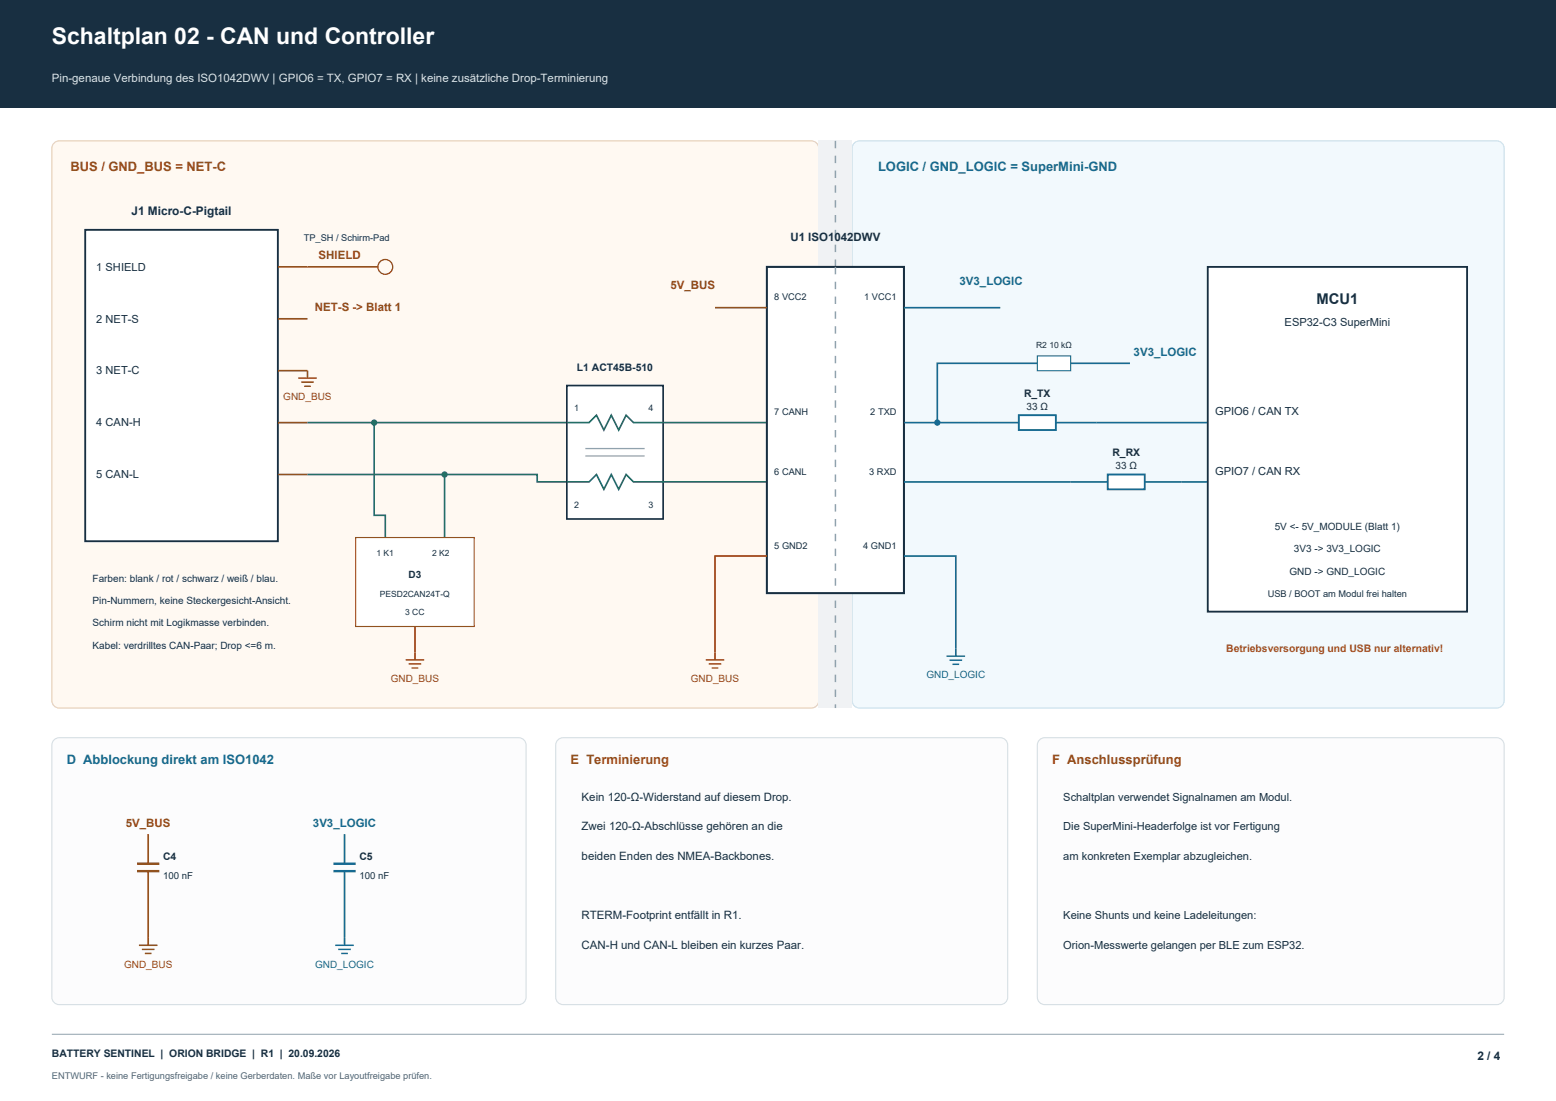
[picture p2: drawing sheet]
<svg xmlns="http://www.w3.org/2000/svg" width="420mm" height="297mm" viewBox="0 0 420 297" stroke-linecap="round" stroke-linejoin="round" font-family="sans-serif">
<defs><g id="words">
<text font-size="6.2" fill="#fff" x="14" y="12">Schaltplan 02 - CAN und Controller</text>
<text font-size="4" fill="#182f41" x="355.3" y="82">MCU1</text>
<g font-size="3.5" fill="#9a4e12">
<text x="19" y="46">BUS / GND_BUS = NET-C</text>
<text x="154" y="206">E Terminierung</text>
<text x="284" y="206">F Anschlussprüfung</text>
</g>
<g font-size="3.5" fill="#166a92">
<text x="237" y="46">LOGIC / GND_LOGIC = SuperMini-GND</text>
<text x="18" y="206">D Abblockung direkt am ISO1042</text>
</g>
<g font-size="3.2" fill="#182f41">
<text x="35.5" y="58">J1 Micro-C-Pigtail</text>
<text x="398.8" y="286">2 / 4</text>
</g>
<text font-size="3.1" fill="#d8e5ec" x="14" y="22">Pin-genaue Verbindung des ISO1042DWV | GPIO6 = TX, GPIO7 = RX | keine zusätzliche Drop-Terminierung</text>
<g font-size="3.1" fill="#182f41">
<text x="213.4" y="65">U1 ISO1042DWV</text>
<text x="157" y="216">Kein 120-Ω-Widerstand auf diesem Drop.</text>
<text x="157" y="224">Zwei 120-Ω-Abschlüsse gehören an die</text>
<text x="157" y="232">beiden Enden des NMEA-Backbones.</text>
<text x="157" y="248">RTERM-Footprint entfällt in R1.</text>
<text x="157" y="256">CAN-H und CAN-L bleiben ein kurzes Paar.</text>
</g>
<g font-size="3.1" fill="#9a4e12">
<text x="86" y="70">SHIELD</text>
<text x="180.9" y="78">5V_BUS</text>
<text x="85" y="84">NET-S -&gt; Blatt 1</text>
<text x="34" y="223">5V_BUS</text>
</g>
<g font-size="3.1" fill="#166a92">
<text x="259" y="77">3V3_LOGIC</text>
<text x="306" y="96">3V3_LOGIC</text>
<text x="84.5" y="223">3V3_LOGIC</text>
</g>
<g font-size="3" fill="#182f41">
<text x="26" y="73">1 SHIELD</text>
<text x="26" y="87">2 NET-S</text>
<text x="346.7" y="88">ESP32-C3 SuperMini</text>
<text x="26" y="101">3 NET-C</text>
<text x="328" y="112">GPIO6 / CAN TX</text>
<text x="26" y="115">4 CAN-H</text>
<text x="26" y="129">5 CAN-L</text>
<text x="328" y="128">GPIO7 / CAN RX</text>
<text x="287" y="216">Schaltplan verwendet Signalnamen am Modul.</text>
<text x="287" y="224">Die SuperMini-Headerfolge ist vor Fertigung</text>
<text x="287" y="232">am konkreten Exemplar abzugleichen.</text>
<text x="287" y="248">Keine Shunts und keine Ladeleitungen:</text>
<text x="287" y="256">Orion-Messwerte gelangen per BLE zum ESP32.</text>
</g>
<g font-size="2.8" fill="#182f41">
<text x="155.7" y="100">L1 ACT45B-510</text>
<text x="276.4" y="107">R_TX</text>
<text x="300.3" y="123">R_RX</text>
<text x="44" y="232">C4</text>
<text x="97" y="232">C5</text>
<text x="14" y="285">BATTERY SENTINEL | ORION BRIDGE | R1 | 20.09.2026</text>
</g>
<text font-size="2.8" fill="#b43737" x="331" y="176">Betriebsversorgung und USB nur alternativ!</text>
<g font-size="2.7" fill="#9a4e12">
<text x="76.5" y="108">GND_BUS</text>
<text x="105.5" y="184">GND_BUS</text>
<text x="186.5" y="184">GND_BUS</text>
<text x="33.5" y="261">GND_BUS</text>
</g>
<g font-size="2.7" fill="#182f41">
<text x="277.1" y="110.5">33 Ω</text>
<text x="301.1" y="126.5">33 Ω</text>
<text x="344.1" y="143">5V &lt;- 5V_MODULE (Blatt 1)</text>
<text x="349.3" y="149">3V3 -&gt; 3V3_LOGIC</text>
<text x="348.1" y="155">GND -&gt; GND_LOGIC</text>
<text x="25" y="157">Farben: blank / rot / schwarz / weiß / blau.</text>
<text x="110.3" y="156">D3</text>
<text x="25" y="163">Pin-Nummern, keine Steckergesicht-Ansicht.</text>
<text x="25" y="169">Schirm nicht mit Logikmasse verbinden.</text>
<text x="25" y="175">Kabel: verdrilltes CAN-Paar; Drop &lt;=6 m.</text>
</g>
<g font-size="2.7" fill="#166a92">
<text x="250" y="183">GND_LOGIC</text>
<text x="85" y="261">GND_LOGIC</text>
</g>
<g font-size="2.6" fill="#182f41">
<text x="44" y="237">100 nF</text>
<text x="97" y="237">100 nF</text>
</g>
<g font-size="2.5" fill="#182f41">
<text x="82" y="65">TP_SH / Schirm-Pad</text>
<text x="209" y="81">8 VCC2</text>
<text x="233.2" y="81">1 VCC1</text>
<text x="209" y="112">7 CANH</text>
<text x="234.9" y="112">2 TXD</text>
<text x="209" y="128">6 CANL</text>
<text x="234.6" y="128">3 RXD</text>
<text x="209" y="148">5 GND2</text>
<text x="233" y="148">4 GND1</text>
<text x="342.2" y="161">USB / BOOT am Modul frei halten</text>
</g>
<text font-size="2.5" fill="#526575" x="14" y="291">ENTWURF - keine Fertigungsfreigabe / keine Gerberdaten. Maße vor Layoutfreigabe prüfen.</text>
<g font-size="2.4" fill="#182f41">
<text x="155" y="111">1</text>
<text x="175" y="111">4</text>
<text x="155" y="137">2</text>
<text x="175" y="137">3</text>
</g>
<g font-size="2.3" fill="#182f41">
<text x="279.7" y="94">R2 10 kΩ</text>
<text x="101.6" y="150">1 K1</text>
<text x="116.6" y="150">2 K2</text>
<text x="102.5" y="161">PESD2CAN24T-Q</text>
<text x="109.4" y="166">3 CC</text>
</g>
</g></defs>
<path d="M0 0h420v29h-420z" fill-rule="evenodd" fill="#182f41"/>
<path d="M14 279h392" fill="none" stroke="#92a2ad" stroke-width=".27"/>
<path d="M14.6 38.6l.9-.5 .5-.1h203a2 2 0 0 1 2 2v149a2 2 0 0 1-2 2h-203a2 2 0 0 1-2-2v-149l.1-.5z" fill-rule="evenodd" fill="#fff9f2" stroke="#e6cdb3" stroke-width=".3"/>
<path d="M230.6 38.6l.9-.5 .5-.1h172a2 2 0 0 1 2 2v149a2 2 0 0 1-2 2h-172a2 2 0 0 1-2-2v-149l.1-.5z" fill-rule="evenodd" fill="#f2f9fd" stroke="#c8dfeb" stroke-width=".3"/>
<path d="M221 38h9v153h-9z" fill-rule="evenodd" fill="#f0f2f4"/>
<path d="M225.5 38v153" fill="none" stroke="#92a2ad" stroke-width=".4" stroke-dasharray="2 2" stroke-linecap="butt"/>
<path d="M23 62h52v84h-52z" fill-rule="evenodd" fill="#fff" stroke="#182f41" stroke-width=".5"/>
<path d="M75 72h27M75 86h8M75 100h8v2M75 114h8M75 128h8" fill="none" stroke="#9a4e12" stroke-width=".45"/>
<circle cx="104" cy="72" r="2" fill="none" stroke="#9a4e12" stroke-width=".35"/>
<path d="M80.5 102h5M81.3 103.1h3.4M82.1 104.2h1.8" fill="none" stroke="#9a4e12" stroke-width=".4"/>
<path d="M83 114h70M83 128h62v2h8" fill="none" stroke="#246f64" stroke-width=".45"/>
<g fill="#246f64">
<circle cx="101" cy="114" r=".85"/>
<circle cx="120" cy="128" r=".85"/>
</g>
<path d="M101 114v25h3v6M120 128v17" fill="none" stroke="#246f64" stroke-width=".45"/>
<path d="M96 145h32v24h-32z" fill-rule="evenodd" fill="#fff" stroke="#9a4e12" stroke-width=".3"/>
<path d="M112 169v9" fill="none" stroke="#9a4e12" stroke-width=".45"/>
<path d="M109.5 178h5M110.3 179.1h3.4M111.1 180.2h1.8" fill="none" stroke="#9a4e12" stroke-width=".4"/>
<path d="M153 104h26v36h-26z" fill-rule="evenodd" fill="#fff" stroke="#182f41" stroke-width=".45"/>
<path d="M153 114h6l2-2 2 4 2-4 2 4 2-4 2 2h36M153 130h6l2-2 2 4 2-4 2 4 2-4 2 2h36" fill="none" stroke="#246f64" stroke-width=".45"/>
<path d="M158 121h16M158 123h16" fill="none" stroke="#92a2ad" stroke-width=".35"/>
<path d="M207 72h37v88h-37z" fill-rule="evenodd" fill="#fff" stroke="#182f41" stroke-width=".55"/>
<path d="M225.5 72v88" fill="none" stroke="#92a2ad" stroke-width=".4" stroke-dasharray="2 2" stroke-linecap="butt"/>
<path d="M193 83h14M207 150h-14v28" fill="none" stroke="#9a4e12" stroke-width=".45"/>
<path d="M190.5 178h5M191.3 179.1h3.4M192.1 180.2h1.8" fill="none" stroke="#9a4e12" stroke-width=".4"/>
<path d="M244 83h26M244 114h31M285 114h11M244 150h14v27" fill="none" stroke="#166a92" stroke-width=".45"/>
<path d="M255.5 177h5M256.3 178.1h3.4M257.1 179.2h1.8" fill="none" stroke="#166a92" stroke-width=".4"/>
<path d="M275 112h10v4h-10z" fill-rule="evenodd" fill="#fff" stroke="#166a92" stroke-width=".5"/>
<path d="M296 114h30M244 130h55M309 130h10" fill="none" stroke="#166a92" stroke-width=".45"/>
<path d="M299 128h10v4h-10z" fill-rule="evenodd" fill="#fff" stroke="#166a92" stroke-width=".5"/>
<path d="M319 130h7" fill="none" stroke="#166a92" stroke-width=".45"/>
<circle cx="253" cy="114" r=".85" fill="#166a92"/>
<path d="M280 98h-27v16" fill="none" stroke="#166a92" stroke-width=".45"/>
<path d="M280 96h9v4h-9z" fill-rule="evenodd" fill="#fff" stroke="#166a92" stroke-width=".3"/>
<path d="M289 98h16" fill="none" stroke="#166a92" stroke-width=".45"/>
<path d="M326 72h70v93h-70z" fill-rule="evenodd" fill="#fff" stroke="#182f41" stroke-width=".5"/>
<path d="M14.6 199.6l.9-.5 .5-.1h124a2 2 0 0 1 2 2v68a2 2 0 0 1-2 2h-124a2 2 0 0 1-2-2v-68l.1-.5z" fill-rule="evenodd" fill="#fcfcfd" stroke="#d6dfe4" stroke-width=".3"/>
<path d="M40 225v8M40 235v20" fill="none" stroke="#9a4e12" stroke-width=".45"/>
<path d="M37 233h6M37 235h6" fill="none" stroke="#9a4e12" stroke-width=".65" stroke-linecap="butt"/>
<path d="M37.5 255h5M38.3 256.1h3.4M39.1 257.2h1.8" fill="none" stroke="#9a4e12" stroke-width=".4"/>
<path d="M93 225v8M93 235v20" fill="none" stroke="#166a92" stroke-width=".45"/>
<path d="M90 233h6M90 235h6" fill="none" stroke="#166a92" stroke-width=".65" stroke-linecap="butt"/>
<path d="M90.5 255h5M91.3 256.1h3.4M92.1 257.2h1.8" fill="none" stroke="#166a92" stroke-width=".4"/>
<g fill="#fcfcfd" stroke="#d6dfe4" stroke-width=".3">
<path d="M150.6 199.6l.9-.5 .5-.1h118a2 2 0 0 1 2 2v68a2 2 0 0 1-2 2h-118a2 2 0 0 1-2-2v-68l.1-.5z" fill-rule="evenodd"/>
<path d="M280.6 199.6l.9-.5 .5-.1h122a2 2 0 0 1 2 2v68a2 2 0 0 1-2 2h-122a2 2 0 0 1-2-2v-68l.1-.5z" fill-rule="evenodd"/>
</g>
<use href="#words"/>
</svg>
